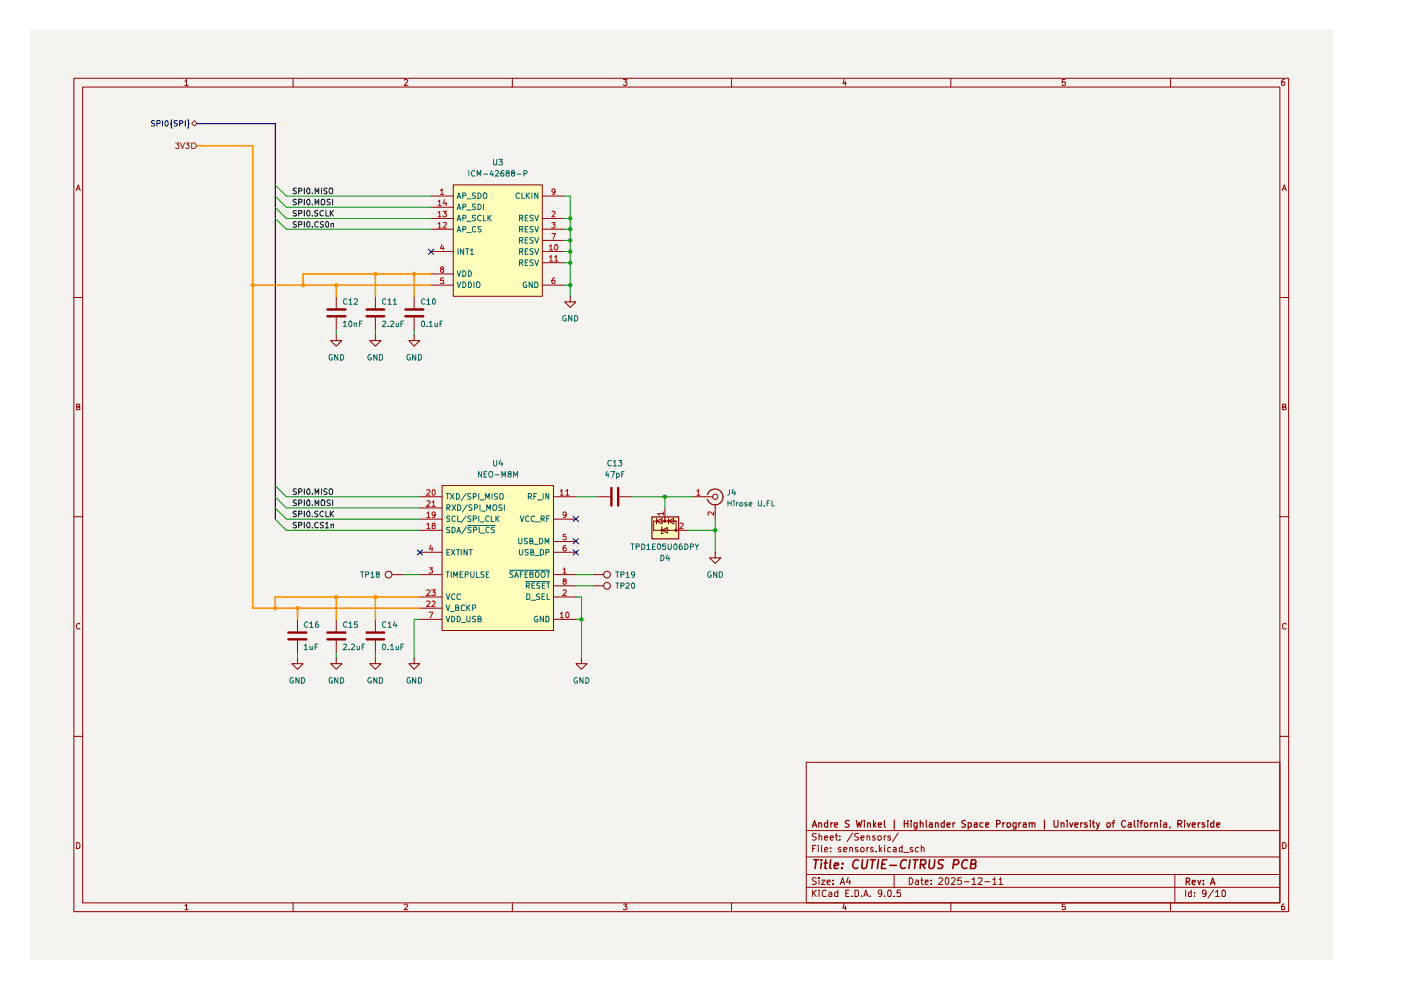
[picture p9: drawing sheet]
<svg xmlns="http://www.w3.org/2000/svg" width="297mm" height="210mm" viewBox="0 0 297 210" stroke-linecap="round" stroke-linejoin="round" font-family="sans-serif">
<path d="M6.3 6.4h276.2v197.1h-276.2z" fill="#f5f3ef"/>
<g fill="none" stroke="#910000" stroke-width=".21">
<path d="M15.7 16.6h257.5v176.7h-257.5zM17.5 18.5h253.9v172.9h-253.9zM39.2 17.2h.2l.1-.4v1.3M39.2 18.1h.7M62.1 16.6v1.9M85.7 17l.2-.2h.3l.2 .3-.7 1h.7M108.6 16.6v1.9M132.2 16.8h.7l-.4 .6 .4 .1v.4l-.2 .2h-.4l-.1-.2M155.1 16.6v1.9M179 16.8l-.3 .9h.7M179.2 17.3v.8M201.6 16.6v1.9"/>
<path d="M225.8 16.8h-.6v.6h.6l.1 .1-.1 .5-.4 .1-.2-.2M248.2 16.6v1.9M272.3 16.8h-.3a.93 .93 0 0 0-.2 1.2h.5l.1-.5-.1-.1h-.5l-.1 .1M16.2 40.4l.4-1.2 .4 1.2M16.3 40h.5M271.9 40.4l.4-1.2 .4 1.2M272 40h.6M15.7 63.1h1.8M271.4 63.1h1.8M16.3 86.3h.4l.2-.3-.1-.2-.5-.1v1.2h.5l.1-.5-.2-.1M271.9 86.3l.6-.1v-.4l-.6-.1v1.2h.6l.2-.4-.3-.2M15.7 109.6h1.8"/>
<path d="M271.4 109.6h1.8M16.9 132.3l-.1-.1a.66 .66 0 0 0-.6 .4 .66 .66 0 0 0 .2 .7h.5M272.7 132.3l-.4-.1-.4 .3v.6l.2 .2h.6M15.7 156.1h1.8M271.4 156.1h1.8M16.3 178.6h.3l.3 .4v.6l-.3 .3h-.3zM170.9 161.6h100.5v29.8h-100.5zM170.9 176.1h100.5M172.3 179.9h.4M173 179.2h-.7v1.4M173.1 176.8l-.6-.1-.3 .3 .1 .3 .7 .2 .1 .2a.51 .51 0 0 1-.4 .4 .51 .51 0 0 1-.5 0M173.5 179.2v.1"/>
<path d="M173.5 179.7v.9M173.7 177.3l.3-.1 .2 .2v.7M173.7 176.7v1.4M174.2 179.2v1.2l.1 .2M174.8 177.6l.7-.1-.1-.2-.4-.1-.2 .2 .1 .7h.5M176 177.6l.7-.1-.1-.2-.4-.1-.2 .2 .1 .7h.5M176.1 179.7v.2M177 177.2h.6M177.3 176.7v1.2l.3 .2M178.1 178v.1M178.1 177.3v.1M178.3 179.7a.35 .35 0 0 0-.4 0 .35 .35 0 0 0-.2 .3l.6 .3v.3h-.6"/>
<path d="M180.2 179.8v-.1a.36 .36 0 0 1 .6 .2v.7M180.2 179.7v.9M180.8 176.6l-1.2 1.9M181.9 179.7h-.5v.4l.5 .2v.3h-.5M182 176.8l-.6-.1-.2 .3 .1 .3 .6 .2 .1 .4a.6 .6 0 0 1-.8 .2M182.5 177.6l.7-.1-.1-.2-.4-.1-.2 .2 .1 .7h.5M183.8 177.3l.3-.1 .3 .2v.7M183.8 177.2v.9M183.8 179.7v.9M184.1 179.7h-.2l-.1 .3M185.1 179.7h-.4l-.1 .2 .1 .3 .5 .1-.1 .3h-.5M185.5 177.3l-.3-.1-.2 .2 .2 .2 .3 .1v.4h-.5"/>
<path d="M186.2 177.3l.4-.1 .3 .3v.4l-.3 .2h-.2l-.3-.2zM186.4 179.2v1.4M186.9 179.7l-.5 .6M187.5 177.2v.9M187.5 179.2v.1M187.5 179.7v.9M187.9 177.2l-.4 .3M188.8 179.7h-.3l-.3 .1v.7l.6 .1M188.8 177.3l-.3-.1-.3 .2 .6 .3v.4h-.6M189.4 179.7h.6v.9h-.6v-.4l.6-.2M190.4 176.6l-1.2 1.9M191.3 179.2v1.4h-.5l-.1-.8 .2-.1h.4"/>
<path d="M193.5 179.7h-.4l-.1 .2 .1 .3 .4 .1v.3h-.5M194.7 179.7h-.4a.59 .59 0 0 0-.1 .9h.5M195.3 179.8l.3-.1h.2l.1 .9M195.3 179.2v1.4M271.9 178.6a.65 .65 0 0 1 .8 .7 .65 .65 0 0 1-.8 .6zM39.2 192h.2l.1-.3v1.2M39.2 192.9h.7M62.1 191.4v1.9M85.7 191.9l.2-.2h.3l.2 .2-.7 1h.7M108.6 191.4v1.9M132.2 191.7h.7l-.4 .5 .4 .2v.3l-.1 .2-.6-.1M155.1 191.4v1.9"/>
<path d="M170.9 188.1h100.5M170.9 185.4h100.5M170.9 181.7h100.5M172.3 188.7v1.4M172.5 189.3l.6 .8M173.1 186.2l-.6-.1-.3 .3 .3 .4 .6 .3a.51 .51 0 0 1-.4 .4 .51 .51 0 0 1-.5 0M173.1 188.7l-.8 .8M173.7 188.7v.2M173.7 186.1v.2M173.7 186.6v.9M173.7 189.1v1M174.2 186.6h.7l-.7 .9h.7"/>
<path d="M174.8 180.2l.7-.2-.1-.3h-.4l-.2 .2 .1 .7h.5M175.2 188.9l-.4-.2-.5 .4 .1 .8 .2 .2 .6-.1M175.3 187l.7-.1-.1-.3h-.5l-.1 .2 .1 .7h.5M175.8 189.2l.4-.1 .2 .3v.7h-.6l-.1-.4 .7-.2M176.1 180.5v.1M176.6 187.4v.1M176.6 186.6v.2M177.6 188.7v1.4h-.6v-.9h.6M178.1 187.5l.5-1.4 .5 1.4M178.3 187.1h.6M178.9 180.2l.7-.2-.1-.3h-.6v.9h.6M179 191.6l-.3 .9h.7"/>
<path d="M179.2 192.1v.8M179.3 189.4h.5M179.8 186l-.3 1h.8M180 188.7h-.7v1.4h.7M180.2 186.6v.9M180.6 190v.1M181.3 188.7h.3l.4 .4v.6l-.2 .4h-.5zM182.6 190v.1M183.1 190.1l.5-1.4 .5 1.4M183.2 189.7h.7M184.5 190v.1M185.8 180.5v.1"/>
<path d="M186.6 180.1l.3 .5M186.9 189.3v.2l-.5 .1-.2-.3v-.3l.2-.3 .5 .2v.8l-.2 .4h-.3M187.5 190v.1M188.2 189l.3-.3a.78 .78 0 0 1 .6 .6 .78 .78 0 0 1-.3 .8l-.5-.1zM189.6 190v.1M189.6 185.4v2.7M190.9 188.7h-.7v.7l.1-.2 .5 .1 .1 .7h-.7M191.6 180.8h1.1M192.8 186.1a.72 .72 0 0 1 .8 .7 .72 .72 0 0 1-.8 .7zM194.1 186.6h.5l.1 .9M194.7 186.9h-.4l-.2 .3 .2 .3h.4M195.2 186.6h.5"/>
<path d="M195.4 186.1v1.2l.3 .2M196.2 187l.6-.1v-.3h-.6v.9h.6M197.4 187.4v.1M197.4 186.6v.2M199.1 186.3v-.1a.47 .47 0 0 1 .8 .3l-.9 1h.9M200.5 186.3l.2-.2a.8 .8 0 0 1 .5 .7 .8 .8 0 0 1-.5 .7l-.2-.1-.1-.5zM201.6 191.4v1.9M201.8 186.3l.1-.2h.4l.2 .4-.8 1h.8M203.8 186.1h-.7l-.1 .7 .3-.2 .4 .1 .2 .6a.52 .52 0 0 1-.9 .1M204.5 186.9h1M206.1 186.5l.4-.4v1.4M206.1 187.5h.8"/>
<path d="M207.4 186.3l.2-.2 .5 .1 .1 .5-.9 .8h.9M208.8 186.9h1.1M210.5 186.5l.4-.4v1.4M210.5 187.5h.7M211.8 186.5l.4-.4v1.4M211.8 187.5h.8M225.8 191.7h-.6v.6l.6-.1 .1 .2-.1 .5-.6-.1M248.2 191.4v1.9M249.1 185.4v6M251.4 188.7v1.4M252.6 188.7v1.4h-.5l-.1-.8 .2-.2 .4 .1M253.2 190v.1"/>
<path d="M253.2 189.2v.2M255.7 189.3v.2l-.3 .1-.4-.1v-.7l.4-.1 .3 .2v.8l-.3 .4h-.4M257.3 188.6l-1.2 1.8M257.7 189.1l.4-.4v1.4M257.7 190.1h.8M259.3 188.7a.78 .78 0 0 1 .6 .6 .78 .78 0 0 1-.2 .8h-.5l-.1-.3v-.8zM272.3 191.7h-.3a.93 .93 0 0 0-.2 1.2h.5l.1-.5-.1-.2h-.5l-.1 .2"/>
<circle cx="182.9" cy="180.2" r=".44"/>
</g>
<g fill="none" stroke="#910000" stroke-width=".25">
<path d="M172.3 175.4l.4-1.5 .5 1.5M172.3 175h.7M173.6 174.5h.5l.1 .9M173.6 174.5v.9M175.5 174.5h-.5l-.2 .2v.4l.2 .3 .5-.1M175.5 173.9v1.5M176.1 174.5v.9M176.6 174.5h-.3l-.2 .2M176.9 174.9l.7-.1-.1-.3h-.5l-.1 .1 .1 .7h.5M180 174l-.5-.1-.3 .3 .3 .4 .5 .2v.3a.6 .6 0 0 1-.8 .2M181.6 173.9l.2 1.5 .4-1 .2 1 .4-1.5M183.3 173.9v.2"/>
<path d="M183.3 174.5v.9M183.9 174.5h.5l.1 .9M183.9 174.5v.9M185.2 173.9v1.5M185.3 174.8l.4 .6M185.7 174.5l-.5 .5M186.2 174.9l.7-.1-.1-.3h-.5l-.1 .1 .1 .7h.5M187.5 173.9v1.2l.2 .3M189.6 173.9v1.9M191.7 173.9v1.5M191.7 174.6h.8M192.5 173.9v1.5"/>
<path d="M193.2 173.9v.2M193.2 174.5v.9M194.4 175.3h-.6v-.8h.6v1.1l-.2 .2-.4-.1M195.1 174.5h.5l.1 .9M195.1 173.9v1.5M196.4 173.9v1.4l.2 .1M197.1 174.5h.5l.1 .9M197.7 174.8h-.5l-.2 .2 .2 .4 .5-.1M198.3 174.5h.5l.1 .9M198.3 174.5v.9M200.2 174.5h-.5l-.2 .2v.4l.3 .3 .4-.1M200.2 173.9v1.5"/>
<path d="M200.8 174.9l.7-.1-.1-.3h-.5l-.1 .1 .1 .7h.5M202.1 174.5v.9M202.5 174.5h-.3l-.1 .2M204.7 174l-.5-.1-.3 .3 .3 .4 .5 .2v.4l-.3 .2-.5-.1M205.3 175.3h.6v-.8h-.6v1.3M206.5 174.5h.6v.9M207.1 174.8l-.6 .1v.4h.6M208.4 174.5h-.5l-.2 .6a.45 .45 0 0 0 .7 .2M209 174.9l.6-.1v-.3h-.6v.8h.6M211.3 174.7l.7-.1v-.5l-.2-.2h-.5v1.5M212.6 174.5v.9M213.1 174.5h-.3l-.2 .2"/>
<path d="M213.6 174.5h.6v.6a.45 .45 0 0 1-.6 .2zM215.4 175.3h-.6v-.8h.6v1.1l-.2 .2-.4-.1M216 174.5v.9M216.5 174.5h-.3l-.2 .2M217 174.5h.5l.1 .9M217.6 174.8h-.6l-.1 .2 .1 .4 .6-.1M218.2 174.5h.5l.1 .9M218.2 174.5v.9M218.8 174.6v-.1h.5l.1 .9M221.4 173.9v1.9M223.5 173.9v1.2l.2 .3h.4l.2-.3v-1.2M225 174.5h.5l.1 .9"/>
<path d="M225 174.5v.9M226.3 173.9v.2M226.3 174.5v.9M226.8 174.5l.3 .9 .4-.9M227.9 174.9l.7-.1-.1-.3h-.5l-.1 .1 .1 .7h.5M229.2 174.5v.9M229.6 174.5h-.3l-.1 .2M230.5 174.5h-.5l-.1 .1 .6 .4v.3h-.6M231.2 173.9v.2M231.2 174.5v.9M231.6 174.5h.5M231.8 173.9v1.2l.3 .3"/>
<path d="M232.5 174.5l.3 .9M233.1 174.5l-.4 1.2-.2 .1M234.7 174.5h.5l.2 .2v.4l-.2 .3h-.3l-.2-.3zM235.8 174.5h.5M236.3 173.9l-.3 .3v1.2M238.6 174.1a.55 .55 0 0 0-.7 0 .55 .55 0 0 0-.1 .7l.2 .5 .4 .1 .2-.2M239.2 174.5h.6v.9M239.8 174.8h-.4l-.3 .2 .3 .4 .4-.1M240.5 173.9v1.2l.2 .3M241.3 173.9v.2M241.3 174.5v.9M241.7 174.5h.6"/>
<path d="M242.3 173.9l-.4 .1v1.4M242.7 174.5h.5l.2 .2v.4l-.3 .3h-.2l-.3-.3zM244 174.5v.9M244.4 174.5h-.3l-.1 .2M244.8 174.5h.5l.1 .9M244.8 174.5v.9M246.1 173.9v.2M246.1 174.5v.9M246.8 174.5h.5l.1 .9M247.4 174.8h-.6l-.1 .2 .1 .4 .6-.1M248.1 175.3l-.2 .3M249.7 174.7h.6l.3-.2v-.3l-.3-.3h-.6v1.5"/>
<path d="M250.1 174.7l.5 .7M251.2 173.9v.2M251.2 174.5v.9M251.7 174.5l.3 .9 .3-.9M252.8 174.9l.6-.1v-.3h-.5l-.1 .1 .1 .7h.5M254 174.5v.9M254.5 174.5h-.3l-.2 .2M255.4 174.5h-.5v.3l.6 .3-.3 .3-.3-.1M256.1 173.9v.2M256.1 174.5v.9M257.3 174.5h-.5l-.1 .2 .1 .6h.5M257.3 173.9v1.5"/>
<path d="M257.9 174.9l.7-.1-.1-.3h-.5l-.1 .1 .1 .7h.5M251.5 186.9h.5l.3-.3v-.2l-.3-.3h-.5v1.5M251.8 186.9l.5 .7M252.8 187.1l.6-.1v-.4h-.5l-.1 .2 .1 .7h.5M254 186.6l.3 1 .3-1M255.1 187.4v.2M255.1 186.6v.2M256.7 187.6l.4-1.5 .5 1.5M256.8 187.2h.6"/>
</g>
<g fill="none" stroke="#910000" stroke-width=".34">
<path d="M172.6 182.3h1M173.1 182.3l-.3 1.8M174.2 182.3v.2M174.2 183l-.2 1.1M174.8 183h.6M175.1 182.3l-.2 1.8h.4M176.1 182.3l-.2 1.6 .3 .2M176.9 183.6l.9-.2-.1-.4h-.7l-.1 .9 .1 .2h.6M178.5 184v.1M178.6 183v.2M182 182.5l-.1-.1a.94 .94 0 0 0-1.1 .6 .94 .94 0 0 0 .6 1.1l.5-.1M182.9 182.3l-.2 1.5 .3 .3 .6-.1 .4-1.7"/>
<path d="M184.6 182.3h1M185.1 182.3l-.3 1.8M186.3 182.3l-.3 1.8M187 183.2h.6M188 182.3h-.9l-.2 1.8h.9M188.6 183.5h1.5M192.2 182.5l-.1-.1a.7 .7 0 0 0-1 .4l-.2 .3 .1 .8a.62 .62 0 0 0 .9 .1M193 182.3l-.3 1.8M193.6 182.3h1M194.1 182.3l-.2 1.8M195.2 183.3l.9-.1 .2-.2v-.5l-.3-.2h-.8l-.1 1.8M195.6 183.3l.5 .8"/>
<path d="M197.1 182.3l-.2 1.5 .2 .3a.65 .65 0 0 0 .9-.3l.2-1.5M200.1 182.4l-.7-.1-.3 .1-.1 .3v.3l.7 .4 .2 .4a.79 .79 0 0 1-1.1 .3M202.2 183.3h.7l.4-.3a.52 .52 0 0 0-.4-.7h-.6l-.3 1.8M205.1 182.5v-.1a.94 .94 0 0 0-1.1 .6 .94 .94 0 0 0 .5 1.1l.5-.1M205.9 183.2l.8-.1 .2-.2-.1-.4-.2-.2h-.6l-.3 1.8h.8l.3-.1 .1-.4-.4-.4"/>
</g>
<g fill="#ffb">
<path d="M93.7 103h23.6v30.7h-23.6z"/>
<path d="M138.2 109.6h5.6v4.6h-5.6z"/>
<path d="M96.1 39.2h18.9v23.6h-18.9z"/>
</g>
<path d="M40.6 30.3h.6l.5 .6-.5 .6h-.6z" fill="#f5f3ef"/>
<path d="M37.3 30.3h.6l-.3 .4 .3 .1v.5l-.1 .2h-.4l-.1-.2M38.3 30.3l.4 1.2 .4-1.2M39.4 30.3h.7l-.4 .4 .3 .1 .1 .4-.2 .3h-.4l-.1-.2M40.6 30.3h.6l.5 .6-.5 .6h-.6z" fill="none" stroke="#765500" stroke-width=".21"/>
<path d="M40.6 26.2l.6-.6 .5 .6-.5 .6z" fill="#f5f3ef"/>
<path d="M40.6 26.2l.6-.6 .5 .6-.5 .6z" fill="none" stroke="#765500" stroke-width=".21"/>
<path d="M32.8 25.7l-.5-.1-.2 .2 .2 .4h.5v.4l-.2 .2-.5-.1M33.3 26.2h.6l.1-.5-.7-.1v1.2M34.5 25.6v1.2M35.1 25.7l.3-.1 .2 .2v.7l-.2 .3-.3-.2a.69 .69 0 0 1 0-.9zM36.5 25.4l-.2 .1v.7h-.1l.1 .2v.7l.2 .1M37.6 25.7h-.7v.3l.7 .4-.3 .4-.4-.1M38.1 26.2h.5l.2-.2-.1-.3-.6-.1v1.2M39.3 25.6v1.2M39.7 25.4l.3 .2v.6h.1l-.1 .1v.7l-.3 .2" fill="none" stroke="#00008a" stroke-width=".21"/>
<g fill="none" stroke="#0f0f0f" stroke-width=".21">
<path d="M62.8 40l-.4-.1-.3 .2 .1 .3 .6 .2v.4h-.7M64.5 39.9v1.2M65.2 40l.2-.1 .3 .2v.7l-.3 .3a.74 .74 0 0 1-.2-1.1zM68.2 39.9v1.2M69.3 40l-.5-.1-.1 .1v.4l.4 .1 .2 .2-.2 .4-.4-.1M70 39.9l.5 .1v.9l-.5 .2a.78 .78 0 0 1 0-1.2zM62.8 47.1l-.4-.1-.3 .2 .3 .4 .4 .2v.2l-.1 .2-.6-.1M62.8 44.7l-.4-.1-.3 .3 .3 .3 .4 .2v.3h-.7M62.8 42.3l-.4-.1-.3 .3 .3 .3 .4 .2v.3h-.7M63.3 47.6h.6l.1-.5-.7-.1v1.2M63.3 45.2h.6l.1-.5-.7-.1v1.2M63.3 42.8h.6l.1-.5-.7-.1v1.2"/>
<path d="M63.3 40.5h.6l.1-.5-.2-.1h-.5v1.2M64.5 42.2v1.2M64.5 44.6v1.2M64.5 47v1.2M65.2 47.1l.2-.1 .3 .2v.7l-.3 .3-.2-.1-.2-.3zM65.2 44.7l.2-.1 .3 .3v.7l-.3 .2a.7 .7 0 0 1-.2-1.1zM65.2 42.3l.2-.1 .3 .3v.7l-.3 .2a.7 .7 0 0 1-.2-1.1zM66.2 48v.2M66.2 45.7v.1M66.2 43.3v.1M66.2 41v.1M66.8 43.4v-1.2l.3 .9 .5-.9v1.2"/>
<path d="M66.8 41.1v-1.2l.3 .8 .5-.8v1.2M67.4 44.7h-.6v.4l.5 .2 .1 .3-.3 .2-.4-.1M67.5 47.1l-.3-.1a.6 .6 0 0 0-.5 .6 .6 .6 0 0 0 .5 .6l.3-.2M68.3 42.2l.5 .2v.9l-.5 .1a.78 .78 0 0 1 0-1.2zM68.6 47.1h-.6v.4a.44 .44 0 0 1 .4 .1 .44 .44 0 0 1 .1 .5h-.6M68.6 44.7a.55 .55 0 0 0-.8 .5 .55 .55 0 0 0 .8 .5M69.1 44.6v1.2h.6M69.2 47.1l.2-.1 .3 .2v.7l-.3 .3-.2-.1-.2-.3zM70 42.3h-.7v.4l.7 .4-.2 .3-.5-.1M70 44.6v1.2M70.2 47.5l.5-.1v.8M70.2 47.4v.8"/>
<path d="M70.2 45.1l.5 .7M70.5 42.2v1.2M70.7 44.6l-.7 .7"/>
</g>
<path d="M129.6 103.5v3.7M131.1 103.5v3.7" fill="none" stroke="#910000" stroke-width=".51"/>
<g fill="none" stroke="#910000" stroke-width=".21">
<path d="M89 105.3h4.7M89 107.7h4.7M89 110.1h4.7M89 112.4h4.7M89 117.1h4.7M93.7 103h23.6v30.7h-23.6zM117.3 105.3h4.8M117.3 110.1h4.8M117.3 117.1h4.8M117.3 114.8h4.8M126.8 105.3h2.6M131.3 105.3h2.6"/>
<path d="M139.2 110.5l1.2-.6v1.2zM139.2 109.9v1.2M140.3 113.1h.1M140.3 112.4l1.2-.6v1.2zM140.3 111.7v1.4M140.3 113.1h.3M141.6 110.5h-3v1.9h1.4M151.6 117.1v1.2h1.2l-1.2 1.2-1.1-1.2h1.1M151.6 117.1h.1M89 121.8h4.7M89 126.6h4.7M89 128.9h4.7"/>
<path d="M89 131.3h4.7M117.3 121.8h4.8M117.3 126.6h4.8M117.3 131.3h4.8M117.3 124.2h4.8M123.3 139.5v1.2h1.2l-1.2 1.2-1.2-1.2h1.2M123.3 139.5h.1M125.6 121.8h2.4M125.6 124.2h2.4"/>
<circle cx="128.7" cy="124.2" r=".72"/>
<circle cx="128.7" cy="121.8" r=".72"/>
</g>
<g fill="none" stroke="#b90000" stroke-width=".21">
<path d="M90.5 104l.4-.2 .3 .3-.8 .9h.8M90.5 106.3l.4-.1 .3 .3-.8 .9h.8M90.5 108.9l.3-.4v1.2M90.5 111.3l.3-.4v1.2M90.5 109.7h.7M90.5 112.1h.7M91.4 115.6l-.4 .8h.8M91.6 106.5l.3-.3v1.2M91.6 107.4h.7M91.6 116v.8M91.9 103.8a.75 .75 0 0 1 .2 1.2h-.3l-.2-.4 .1-.6zM91.9 111.4l-.3-.2a.35 .35 0 0 1 .3-.3 .35 .35 0 0 1 .4 .3l-.3 .2a.36 .36 0 0 0-.4 .4 .36 .36 0 0 0 .5 .3 .36 .36 0 0 0 .1-.6l-.2-.1"/>
<path d="M92.3 109.1l-.4 .2-.3-.2v-.3a.35 .35 0 0 1 .3-.3 .35 .35 0 0 1 .4 .3l-.2 .8-.4 .1M118.8 104.1h.2l.1-.3v1.2M118.8 105h.7M120 104.1l.3-.3v1.2M120 113.3h-.5l-.1 .5h.6v.6l-.5 .1-.1-.2M120 115.7h-.4l-.1 .2v.9h.5l.1-.5a.35 .35 0 0 0-.4-.2 .35 .35 0 0 0-.3 .2M120 105h.6M120.1 109.1l-.5 .2-.2-.2v-.3a.35 .35 0 0 1 .3-.3 .35 .35 0 0 1 .4 .3l-.2 .8-.4 .1M90.5 125.2l.4-.1 .3 .3-.8 .8h.8M90.5 127.6l.4-.2 .3 .4-.8 .8h.8M91 120.4h.7l-.3 .4 .3 .1v.5h-.7M91 129.8h.8l-.5 1.2"/>
<path d="M91.5 125.1h.8l-.4 .5h.3v.6h-.7M91.6 127.6l.4-.2 .3 .4-.8 .8h.8M118.8 130.1l.3-.3v1.2M118.8 131h.7M119.4 120.7l.3-.3v1.1M119.4 125.2l.4-.1 .3 .3-.8 .8h.8M119.4 121.5h.7M119.6 123.2h-.1a.31 .31 0 0 1 0-.4 .31 .31 0 0 1 .5 .1v.3h-.4l-.2 .2 .1 .5h.5l.1-.5-.3-.2M120.1 129.9l.2-.1a.64 .64 0 0 1 .4 .6 .64 .64 0 0 1-.5 .6l-.2-.3z"/>
</g>
<g fill="none" stroke="#006665" stroke-width=".21">
<path d="M94.6 104.6h.6M94.7 107.7l.6-.1v-.5l-.6-.1v1.2M94.7 117.1h.5M94.9 104.6v1.2M95 107.7l.4 .5M95.3 109.5l-.4-.1-.2 .2 .2 .4 .4 .2v.3h-.6M95.3 111.8h-.4l-.2 .2 .2 .4 .4 .1v.4h-.6M95.3 116.5h-.6v1.2h.6M95.5 104.6l.8 1.2M95.7 116.5l.7 1.2M95.8 111.8l.6 .1 .1 .4-.1 .5-.3 .1h-.3zM95.8 107l.8 1.2"/>
<path d="M96.3 104.6l-.8 1.2M96.4 116.5l-.7 1.2M96.5 109.6l-.3-.2-.4 .2v.7l.4 .3 .3-.1M96.6 107l-.8 1.2M96.8 104.6a.66 .66 0 0 1 .6 .5 .66 .66 0 0 1-.2 .7h-.4zM96.8 116.5h.7M96.9 112.9l.4-1.1 .3 1.1M96.9 112.6h.6M97 107a.66 .66 0 0 1 .7 .5 .66 .66 0 0 1-.2 .7h-.5zM97 109.4v1.2h.6M97.1 116.5v1.2M97.8 116.5v1.2"/>
<path d="M98.8 104.6l-1 1.6M98.8 109.4l-1 1.4M98.9 111.7l-1 1.5M99.1 116.5v1.2l-.7-1.2v1.2M99.1 107l-1.1 1.5M99.1 111.4h5.9M99.5 116.5h.7M99.8 104.7l-.5-.1-.2 .2v.4l.7 .3-.1 .3h-.6M99.8 109.5l-.4-.1-.3 .2 .3 .4 .4 .2v.3h-.7M99.8 116.5v1.2M99.9 111.8h-.6v.5l.5 .1 .1 .3-.2 .2h-.5M100.1 107.1h-.6v.4l.5 .2 .1 .3-.1 .2h-.6"/>
<path d="M100.3 105.3h.5l.2-.2-.2-.5h-.5v1.2M100.3 110h.6l.1-.4-.2-.2h-.5v1.2M100.4 112.4h.6v-.6h-.6v1.1M100.6 107.7l.6-.1v-.5l-.6-.1v1.2M101.5 104.6v1.2M101.5 109.4v1.2M101.6 111.8v1.1M101.8 106h.9M101.8 107v1.2M101.9 110.7h.8M101.9 113h.9M102 108.4h1"/>
<path d="M103 105.8v-1.2l.4 .9 .3-.9v1.2M103.2 108.2v-1.2l.4 .9 .4-.9v1.2M103.6 109.6l-.1-.2a.6 .6 0 0 0-.6 .6 .6 .6 0 0 0 .6 .6l.1-.1M103.7 111.8h-.3l-.4 .2v.7l.4 .2h.3M104.1 109.4v1.2h.6M104.3 104.6v1.2M104.6 107.2l.2-.2 .4 .1a.87 .87 0 0 1 0 1.1h-.6l-.1-.3zM104.8 111.8h-.4l-.3 .2 .3 .4 .4 .1v.4h-.7M105.2 109.4v1.2M105.3 109.9l.5 .7M105.5 104.7l-.5-.1-.2 .2v.4l.7 .3-.2 .3h-.5M105.8 109.4l-.6 .7"/>
<path d="M106.2 104.6l.5 .2v.9l-.2 .1h-.4a.86 .86 0 0 1 .1-1.2zM106.4 107.1h-.6v.4l.5 .2 .1 .3-.1 .2h-.6M106.9 107v1.2M110 114.1v1.1l.2 .1h.2l.3-.2v-1M110.2 116.5v1l.1 .2h.3l.2-.3v-.9M110.3 109.4l.4 1.2 .4-1.2M111.8 114.2h-.6v.4l.6 .4-.2 .3-.4-.1M112 105.3h.5l.2-.1v-.4l-.2-.2h-.5v1.2M112 116.6h-.7v.3l.7 .4-.2 .4-.5-.1M112.2 109.6l-.3-.2a.6 .6 0 0 0-.5 .6 .6 .6 0 0 0 .5 .6l.3-.1M112.4 114.7l.5-.1v-.4l-.5-.1v1.2h.4l.2-.4-.3-.2M112.4 105.3l.3 .5"/>
<path d="M112.5 117.1l.5-.1v-.4l-.5-.1v1.2h.4l.3-.4-.3-.2M113.2 105.2h.4M113.2 115.4h.9M113.4 109.6l-.3-.2a.6 .6 0 0 0-.5 .6 .6 .6 0 0 0 .5 .6l.3-.1M113.4 117.8h.9M113.5 110.7h1M113.8 104.6h-.6v1.2M114 106h.9M114.4 114.1h.3l.4 .3v.7l-.4 .2h-.3zM114.6 116.5h.3l.3 .3v.5l-.3 .4h-.3zM114.7 110h.6l.1-.4-.2-.2h-.5v1.2M115.1 110l.3 .6"/>
<path d="M115.1 104.6v1.2M115.6 115.3v-1.2l.4 .9 .3-.9v1.2M115.7 117.1h.6l.1-.3-.2-.3h-.5v1.2M115.9 110h.4M116.3 104.6v1.2l-.6-1.2v1.2M116.5 109.4h-.6v1.2M94.6 125.9l.4 1.2 .3-1.2M94.6 128.3l.4 1.2 .3-1.2M94.6 130.6l.4 1.2 .3-1.2M94.6 121.2h.6M94.9 121.2v1.2M95.5 129.6h.9"/>
<path d="M95.7 121.2v1.2M95.8 130.6a.66 .66 0 0 1 .6 .5 .66 .66 0 0 1-.2 .7h-.4zM96.2 122.4v-1.2l.4 .9 .3-.9v1.2M96.4 126.1l-.2-.2a.67 .67 0 0 0-.5 .5 .67 .67 0 0 0 .2 .7l.5-.1M96.6 128.9l.6-.1 .1-.3-.3-.2h-.4v1.2h.6l.1-.6h-.3M96.9 130.6a.66 .66 0 0 1 .7 .5 .66 .66 0 0 1-.2 .7h-.5zM97.5 121.8h.5M97.6 126.1l-.2-.2a.67 .67 0 0 0-.5 .5 .67 .67 0 0 0 .2 .7l.5-.1M97.8 132h.9M98.1 121.2h-.6v1.2h.6M98.5 128.4l-.4-.1-.3 .3v.6l.2 .3 .5-.1M98.6 121.8h.6l.1-.4-.2-.2h-.5v1.2"/>
<path d="M99 130.6v1.1l.1 .1 .6-.1v-1.1M99 128.3v1.2M99.1 128.8l.6 .7M99.7 128.3l-.7 .6M99.8 121.2v1.1l.2 .1h.2l.3-.2v-1M100.2 128.9h.5l.1-.1v-.4l-.1-.1h-.5v1.2M100.8 130.7l-.4-.1-.2 .3v.2l.6 .3v.3l-.6 .1M101 121.2v1.2h.6M101.3 131.2l.6-.1 .1-.2-.2-.3h-.5v1.2h.6l.1-.5-.2-.1M102.6 121.2h-.6v.6l.5 .1 .1 .3-.2 .2-.5-.1M103.1 121.8h.4M103.6 121.2h-.5v1.2h.5"/>
<path d="M108 120.9h8.5M108.8 121.2h-.6v.6l.5 .1 .1 .3-.3 .2-.4-.1M109.1 122.4l.4-1.2 .4 1.2M109.2 122.1h.6M110.3 121.8h.4M110.8 121.2h-.5v1.2M111.3 121.8h.4M111.4 123.3h5.1M111.6 124.2l.6-.1v-.5h-.6v1.1M111.7 125.9h.3l.4 .3v.6l-.2 .3h-.5zM111.8 121.2h-.5v1.2h.5M111.8 124.2l.5 .5"/>
<path d="M112.4 121.8h.5l.1-.4-.1-.2h-.5v1.2h.5l.1-.1v-.4l-.2-.1M112.6 127.3h.9M112.8 124.1h.4M113.4 123.6h-.6v1.1h.6M113.5 121.4l.2-.2h.4a.86 .86 0 0 1-.1 1.2l-.5-.1zM114 130.7l-.1-.1a.66 .66 0 0 0-.6 .5 .66 .66 0 0 0 .2 .7l.5-.1v-.4h-.2M114.4 126l-.4-.1-.3 .3 .1 .2 .6 .3v.3l-.7 .1M114.5 123.6h-.6v.5l.5 .2 .1 .2-.1 .2h-.6M114.9 121.2h.5a.77 .77 0 0 1-.2 1.2l-.3-.1a.87 .87 0 0 1 0-1.1zM114.9 126.5h.4M115 124.1h.4M115.2 130.6v1.2l-.6-1.2v1.2"/>
<path d="M115.5 125.9h-.6v1.2h.6M115.6 123.6h-.6v1.1h.6M115.7 130.6a.71 .71 0 0 1 .7 .5 .71 .71 0 0 1-.2 .7h-.5zM115.9 121.2h.6M115.9 123.6h.6M116 125.9v1.2h.5M116.2 121.2v1.2M116.2 123.6v1.1"/>
</g>
<path d="M138.2 109.6h5.7v4.7h-5.7z" fill="none" stroke="#910000" stroke-width=".25"/>
<path d="M140.9 110.3l.3 .2-.1 .2-.3-.2z" fill="#910000"/>
<path d="M140 112.4h3.3M140.9 110.3l.3 .2-.1 .2-.3-.2zM141 110.1v.4M141.7 110.5l1.1-.6v1.2zM141.7 109.9v1.2" fill="none" stroke="#910000" stroke-width=".21"/>
<path d="M143.2 112.2l.4 .2-.2 .2-.3-.2z" fill="#910000"/>
<g fill="none" stroke="#910000" stroke-width=".21">
<path d="M96.1 39.2h18.9v23.6h-18.9zM91.4 41.6h4.7M91.4 43.9h4.7M91.4 46.3h4.7M91.4 48.6h4.7M91.4 53.3h4.7M91.4 58.1h4.7M115 41.6h4.7M115 46.3h4.7M115 48.6h4.7M115 53.3h4.7M115 51h4.7"/>
<path d="M115 55.7h4.7M71.3 71v1.2h1.2l-1.2 1.2-1.2-1.2h1.2M71.3 71h.1M71.3 62.8v2.6M71.3 67.3v2.6M79.6 71v1.2h1.2l-1.2 1.2-1.2-1.2h1.2M79.6 71h.1M79.6 62.8v2.6M79.6 67.3v2.6M87.8 71v1.2h1.2l-1.2 1.2-1.1-1.2h1.1M87.8 71h.1M87.8 62.8v2.6"/>
<path d="M87.8 67.3v2.6M91.4 60.5h4.7M115 60.5h4.7M120.9 62.8v1.2h1.2l-1.2 1.2-1.2-1.2h1.2M120.9 62.8h.1M141 107.7v2.4M141.6 110.5h1.7v1.9h2.4M143.2 112.2l.4 .2-.2 .2-.3-.2zM146.9 105.3h4.2M151.6 106.9v3.2M63.1 139.5v1.2h1.2l-1.2 1.2-1.2-1.2h1.2M63.1 139.5h.1"/>
<path d="M63.1 131.3v2.6M63.1 135.8v2.6M71.3 139.5v1.2h1.2l-1.2 1.2-1.2-1.2h1.2M71.3 139.5h.1M71.3 131.3v2.6M71.3 135.8v2.6M79.6 139.5v1.2h1.2l-1.2 1.2-1.2-1.2h1.2M79.6 139.5h.1M79.6 131.3v2.6M79.6 135.8v2.6M83.1 121.8h2.4M87.8 139.5v1.2h1.2l-1.2 1.2-1.1-1.2h1.1"/>
<path d="M87.8 139.5h.1"/>
<circle cx="151.6" cy="105.3" r=".55"/>
<circle cx="82.4" cy="121.8" r=".72"/>
</g>
<g fill="none" stroke="#b90000" stroke-width=".21">
<path d="M92.9 42.8l.3-.4v1.2M92.9 45.1l.3-.3v1.2M92.9 47.5l.3-.3v1.1M92.9 43.6h.7M92.9 46h.7M92.9 48.3h.7M93.4 40.4l.3-.4v1.2M93.4 41.2h.7M93.6 57.1l-.2-.3 .2-.2h.3l.2 .4-.5 .1-.2 .2 .2 .4h.5v-.5l-.2-.1M93.7 51.8l-.3 .9h.7M93.9 44.8h.8l-.5 .4 .5 .3-.1 .4-.5 .1-.2-.2M94 47.2h.6l.1 .3-.8 .8h.8"/>
<path d="M94 52.2v.8M94.1 58.9h-.6l-.1 .6 .6-.1 .1 .6h-.7M94.2 42.3l-.2 .9h.7M94.6 42.8v.8M116.5 52.2l.3-.3v1.1M116.5 54.5l.3-.3v1.2M116.5 53h.7M116.5 55.4h.7M117 44.9l.4-.1 .3 .2-.7 1h.7M117 47.2h.7l-.4 .4 .4 .2-.1 .5h-.4l-.2-.1M117 49.5h.8l-.5 1.2M117.6 54.5l.3-.3v1.2"/>
<path d="M117.6 58.9h-.3l-.3 .5v.5l.2 .2h.4v-.7h-.4l-.2 .2M117.6 55.4h.7M117.7 40.6l-.4 .2-.3-.2 .1-.5 .3-.1 .3 .3-.2 .8-.3 .1M117.8 51.9a.6 .6 0 0 1 .6 .4 .6 .6 0 0 1-.3 .7h-.3l-.2-.2v-.7zM140.6 108.9h-1.2l.4 .2v.1M140.6 108.5v.7M144.2 111l.4-.1 .3 .4-.8 .8h.8M147.7 104.1l.4-.3v1.2M147.7 105h.7M151.3 108.5v.7l-.7-.7h-.4v.7"/>
</g>
<path d="M150 104.9a1.69 1.69 0 0 1 2.6-.9 1.69 1.69 0 0 1 0 2.7 1.69 1.69 0 0 1-2.6-.9" fill="none" stroke="#910000" stroke-width=".25"/>
<g fill="none" stroke="#006665" stroke-width=".21">
<path d="M96.9 42.1l.4-1.2 .4 1.2M96.9 44.4l.4-1.1 .4 1.1M96.9 46.8l.4-1.2 .4 1.2M96.9 49.2l.4-1.2 .4 1.2M96.9 57.4l.4 1.2 .4-1.2M96.9 59.8l.4 1.2 .4-1.2M97 41.7h.6M97 44.1h.6M97 46.5h.6M97 48.9h.6M97.1 52.7v1.2M98.1 41.5h.5l.2-.4-.2-.2h-.5v1.2"/>
<path d="M98.1 43.9h.5l.2-.2-.1-.4h-.6v1.1M98.1 46.2h.5l.2-.1-.1-.4-.6-.1v1.2M98.1 48.6h.5l.2-.2-.1-.3-.6-.1v1.2M98.1 57.4a.66 .66 0 0 1 .7 .4 .66 .66 0 0 1-.2 .8h-.5zM98.1 59.8a.66 .66 0 0 1 .7 .4 .66 .66 0 0 1-.2 .8h-.5zM98.3 52.7v1.2l-.7-1.2v1.2M98.7 52.7h.7M99 42.2h.9M99 44.5h.9M99 46.9h.9M99 49.3h.9M99.1 52.7v1.2"/>
<path d="M99.3 57.4a.66 .66 0 0 1 .7 .4 .66 .66 0 0 1-.3 .8h-.4zM99.3 59.8a.66 .66 0 0 1 .7 .4 .66 .66 0 0 1-.3 .8h-.4zM99.7 53.1l.4-.4v1.2M99.7 53.9h.7M100.5 59.8v1.2M100.8 41l-.5-.1-.1 .2v.2l.6 .4-.2 .4-.4-.1M100.8 43.3h-.6v.4l.6 .4-.2 .3h-.4M100.8 45.7h-.6v.4l.6 .4-.2 .3-.4-.1M100.8 48.1a.45 .45 0 0 0-.6 .2v.7l.3 .2 .3-.2M101 59.9l.5-.1a.86 .86 0 0 1 .1 1.2h-.4l-.2-.2zM101.3 40.9l.6 .2 .1 .5a.57 .57 0 0 1-.7 .5zM101.3 43.3a.6 .6 0 0 1 .7 .6 .6 .6 0 0 1-.7 .5z"/>
<path d="M102 45.7l-.2-.1a.6 .6 0 0 0-.5 .6 .6 .6 0 0 0 .5 .6l.2-.1M102 48.1h-.7v.3l.7 .5-.2 .3-.5-.1M102.5 41.1l.2-.2 .5 .2v.8l-.5 .2a.82 .82 0 0 1-.2-1zM102.5 45.6v1.2h.5M102.5 43.3v1.1M103.5 45.6v1.2M103.6 46.1l.5 .7M104.1 45.6l-.6 .7M110.2 41.1l-.3-.2a.6 .6 0 0 0-.5 .6 .6 .6 0 0 0 .5 .6l.3-.1M110.2 46.2h.5l.1-.5-.6-.1v1.2M110.2 48.6h.5l.1-.5-.6-.1v1.2M110.2 51l.6-.1v-.4l-.6-.1v1.2"/>
<path d="M110.2 53.3h.6v-.5l-.6-.1v1.2M110.2 55.7l.6-.1v-.4l-.6-.1v1.2M110.5 46.2l.3 .6M110.5 48.6l.3 .6M110.5 51l.3 .6M110.5 53.3l.3 .6M110.5 55.7l.3 .6M110.7 40.9v1.2h.5M111.3 46.2h.5M111.3 48.6h.5M111.3 50.9h.5M111.3 53.3h.5"/>
<path d="M111.3 55.6h.5M111.6 59.9l-.1-.1a.66 .66 0 0 0-.6 .4 .66 .66 0 0 0 .3 .8l.5-.1v-.4h-.3M111.6 40.9v1.2M111.8 41.4l.5 .7M111.9 45.6h-.6v1.2h.6M111.9 48h-.6v1.2h.6M111.9 50.4h-.6v1.2h.6M111.9 52.7h-.6v1.2h.6M111.9 55.1h-.6v1.2h.6M112.3 40.9l-.7 .7M112.8 40.9v1.2M112.9 59.8v1.2l-.7-1.2v1.2"/>
<path d="M113 45.7l-.4-.1-.2 .3 .2 .3 .4 .2v.3h-.6M113 48.1l-.4-.1-.2 .3 .2 .3 .4 .2v.2l-.1 .2-.5-.1M113 50.4h-.5l-.1 .1 .1 .4 .5 .2v.3l-.1 .2-.5-.1M113 52.7h-.5l-.1 .2 .1 .4 .5 .1v.4l-.1 .1-.5-.1M113 55.1h-.5l-.1 .2 .1 .3 .5 .2v.3l-.1 .2-.5-.1M113.4 45.6l.4 1.2 .4-1.2M113.4 48l.4 1.2 .4-1.2M113.4 50.4l.4 1.2 .4-1.2M113.4 52.7l.4 1.2 .4-1.2M113.4 55.1l.4 1.2 .4-1.2M113.4 59.8h.3l.3 .3v.6l-.1 .3h-.5zM114 40.9v1.2l-.6-1.2v1.2"/>
</g>
<path d="M69.4 65.6h3.8M69.4 67.1h3.8M77.7 65.6h3.7M77.7 67.1h3.7M85.9 65.6h3.8M85.9 67.1h3.8M61.1 134.1h3.8M61.1 135.6h3.8M69.4 134.1h3.8M69.4 135.6h3.8M77.7 134.1h3.7M77.7 135.6h3.7" fill="none" stroke="#910000" stroke-width=".51"/>
<g fill="none" stroke="#0f0f0f" stroke-width=".21">
<path d="M62.8 108.5l-.4-.1-.3 .2 .3 .4 .4 .1v.4h-.7M62.8 106.1l-.4-.1-.3 .3 .1 .2 .6 .3v.3l-.7 .1M62.8 103.7l-.4-.1-.3 .3 .1 .2 .6 .3v.3l-.7 .1M62.8 110.8l-.4-.1-.3 .3 .3 .3 .4 .2v.3h-.7M63.3 109h.6l.1-.5-.2-.1h-.5v1.2M63.3 106.7h.5l.2-.2v-.3l-.2-.2h-.5v1.2M63.3 104.3h.5l.2-.2v-.3l-.2-.2h-.5v1.2M63.3 111.3h.6l.1-.5-.7-.1v1.2M64.5 103.6v1.2M64.5 106v1.2M64.5 108.4v1.2M64.5 110.7v1.2"/>
<path d="M65.2 108.5l.2-.1 .3 .2v.7l-.3 .3a.72 .72 0 0 1-.2-1.1zM65.2 106.1l.2-.1 .3 .3v.7l-.2 .2h-.3l-.2-.4zM65.2 103.7l.2-.1 .3 .3v.7l-.2 .2h-.3l-.2-.4zM65.2 110.8l.2-.1 .3 .3v.7l-.3 .2a.7 .7 0 0 1-.2-1.1zM66.2 109.5v.1M66.2 107.1v.1M66.2 104.7v.1M66.2 111.8v.1M66.8 107.2v-1.2l.3 .8 .5-.8v1.2M66.8 104.8v-1.2l.3 .9 .5-.9v1.2M67.4 108.5h-.6a.44 .44 0 0 0 .1 .4 .44 .44 0 0 0 .4 .2v.4h-.6M67.5 110.8l-.3-.1a.6 .6 0 0 0-.5 .6 .6 .6 0 0 0 .5 .6l.3-.1"/>
<path d="M68.2 103.6v1.2M68.3 106l.5 .2v.8l-.1 .2h-.5a.86 .86 0 0 1 .1-1.2zM68.6 108.5a.52 .52 0 0 0-.8 .4 .52 .52 0 0 0 .7 .6h.1M68.6 110.8h-.6v.5l.5 .1 .1 .3-.3 .2-.4-.1M69 111.1l.3-.4v1.2M69 111.9h.7M69.1 108.4v1.2h.6M69.3 103.7l-.5-.1-.1 .2v.3l.6 .4-.1 .3h-.5M70 106.1l-.5-.1-.2 .2v.3l.7 .3-.2 .4h-.5M70 103.6l.5 .2v.8l-.1 .2h-.5a.86 .86 0 0 1 .1-1.2zM70 108.4v1.2M70.2 111.3l.5-.1v.7"/>
<path d="M70.2 108.9l.5 .7M70.2 111.2v.7M70.5 106v1.2M70.7 108.4l-.7 .7"/>
</g>
<path d="M41.8 26.2h16.6v83.9" fill="none" stroke="#00008a" stroke-width=".25"/>
<path d="M41.7 30.9h11.9v98h35.4M79.6 58.1v4.7M87.8 58.1v4.7M91.4 58.1h-27.1v2.4M53.6 60.5h37.8M71.3 60.5v2.3M63.1 128.9v2.4M71.3 126.6v4.7M79.6 126.6v4.7M89 126.6h-30.7v2.3" fill="none" stroke="#ff9300" stroke-width=".34"/>
<g fill="none" stroke="#090" stroke-width=".21">
<path d="M58.3 39.2l2.4 2.4h30.7M58.3 41.6l2.4 2.3h30.7M58.3 43.9l2.4 2.4h30.7M58.3 46.3l2.4 2.3h30.7M119.7 46.3h1.2M119.7 48.6h1.2M119.7 41.6h1.2v21.2M119.7 53.3h1.2M119.7 51h1.2M119.7 55.7h1.2M71.3 69.9v1.1M79.6 69.9v1.1"/>
<path d="M87.8 69.9v1.1M119.7 60.5h1.2M58.3 103l2.4 2.3h28.3M58.3 110.1l2.4 2.3h28.3M58.3 105.3l2.4 2.4h28.3M58.3 107.7l2.4 2.4h28.3M122.1 105.3h4.7M133.9 105.3h13M141 105.3v2.4M145.7 112.4h5.9M151.6 110.1v7M63.1 138.4v1.1"/>
<path d="M71.3 138.4v1.1M79.6 138.4v1.1M85.5 121.8h3.5M89 131.3h-1.2v8.2M122.1 131.3h1.2M122.1 121.8h3.5M122.1 126.6h1.2v12.9M122.1 124.2h3.5"/>
</g>
<path d="M90.8 52.8l1.1 1.1M91.9 52.8l-1.1 1.1M88.5 116.6l1.1 1.1M89.6 116.6l-1.1 1.1M121.5 109.5l1.2 1.1M121.5 116.6l1.2 1.1M121.5 114.2l1.2 1.1M122.7 109.5l-1.2 1.1M122.7 116.6l-1.2 1.1M122.7 114.2l-1.2 1.1" fill="none" stroke="#00008a" stroke-width=".21"/>
<g fill="#ff9300">
<circle cx="64.3" cy="60.5" r=".47"/>
<circle cx="53.6" cy="60.5" r=".47"/>
</g>
<g fill="#090">
<circle cx="141" cy="105.3" r=".47"/>
<circle cx="123.3" cy="131.3" r=".47"/>
<circle cx="151.6" cy="112.4" r=".47"/>
<circle cx="120.9" cy="53.3" r=".47"/>
<circle cx="120.9" cy="55.7" r=".47"/>
</g>
<g fill="#ff9300">
<circle cx="87.8" cy="58.1" r=".47"/>
<circle cx="71.3" cy="60.5" r=".47"/>
<circle cx="79.6" cy="58.1" r=".47"/>
</g>
<g fill="#090">
<circle cx="120.9" cy="48.6" r=".47"/>
<circle cx="120.9" cy="51" r=".47"/>
<circle cx="120.9" cy="60.5" r=".47"/>
<circle cx="120.9" cy="46.3" r=".47"/>
</g>
<g fill="#ff9300">
<circle cx="79.6" cy="126.6" r=".47"/>
<circle cx="71.3" cy="126.6" r=".47"/>
<circle cx="58.3" cy="128.9" r=".47"/>
<circle cx="63.1" cy="128.9" r=".47"/>
</g>
<g fill="none" stroke="#006665" stroke-width=".21">
<path d="M99.4 36.2v1.1M100.7 36.3l-.3-.1a.67 .67 0 0 0-.5 .5 .67 .67 0 0 0 .3 .6h.5M101.2 37.3v-1.1l.4 .8 .3-.8v1.1M102.5 36.9h.9M104.2 36.2l-.3 .8h.7M104.5 36.6v.7M104.6 33.8l.1 1.2h.5l.1-1.2M105.1 36.3l.4-.1 .2 .3-.7 .8h.7M105.7 33.8h.8l-.4 .5h.3l.1 .2-.1 .5-.7-.1M106.8 36.2h-.3a.93 .93 0 0 0-.2 1.1h.5v-.5v-.1h-.5l-.1 .1M107.5 36.7l-.2-.3 .2-.2h.3l.1 .4-.4 .1-.2 .2 .1 .4h.5v-.5l-.1-.1M108.6 36.7l-.1-.1 .1-.4h.3l.2 .2-.1 .3h-.4l-.1 .1v.5h.5l.1-.1v-.3l-.2-.2"/>
<path d="M109.6 36.9h.9M111.1 36.8h.4l.3-.4-.3-.2h-.4v1.1M70.4 75.2h-.5l-.1 .2v.6l.1 .3h.5v-.4h-.1M71.6 75.2v1.2l-.6-1.2v1.2M72.2 75.2h.4a.66 .66 0 0 1 .3 .7 .66 .66 0 0 1-.7 .5zM72.8 68.4l.4-.3v1.2M72.8 69.3h.7M73.6 63.5l-.3-.2a.6 .6 0 0 0-.5 .6 .6 .6 0 0 0 .5 .6l.3-.1M74 63.7l.3-.4v1.2M74 64.5h.7M74.1 68.2l.2-.1 .3 .2v.7l-.3 .3a.7 .7 0 0 1-.2-1.1zM75.1 68.6l.5-.1v.8"/>
<path d="M75.1 63.5l.2-.2h.3l.2 .2v.3l-.7 .7h.7M75.1 68.5v.8M76.2 68.7h.4M76.8 68.1h-.6v1.2M78.7 75.2h-.5a.67 .67 0 0 0-.2 .7 .67 .67 0 0 0 .5 .5l.2-.2v-.3h-.2M79.9 75.2v1.2l-.7-1.2v1.2M80.4 75.2h.5l.2 .2v.6l-.3 .4h-.4zM81.1 68.2l.4-.1 .3 .3-.8 .9h.8M81.8 63.5l-.2-.2-.4 .2-.1 .8a.45 .45 0 0 0 .7 .1M82.3 69.2v.1M82.3 63.7l.3-.4v1.2M82.3 64.5h.7"/>
<path d="M82.8 68.2l.4-.1 .3 .3-.8 .9h.8M83.4 63.7l.3-.4v1.2M83.4 64.5h.7M84 68.5v.7h.5M84.5 68.5v.8M85 68.7h.4M85.6 68.1h-.6v1.2M87 75.2h-.5a.67 .67 0 0 0-.2 .7 .67 .67 0 0 0 .5 .5l.2-.2v-.3h-.2M88.1 75.2v1.2l-.6-1.2v1.2M88.7 75.2h.5a.66 .66 0 0 1 .2 .7 .66 .66 0 0 1-.7 .5zM89.5 68.2l.2-.1 .3 .2v.7l-.3 .3a.7 .7 0 0 1-.2-1.1zM90.1 63.5l-.4-.2-.4 .5 .3 .6h.5"/>
<path d="M90.5 69.2v.1M90.5 63.7h.2l.1-.4v1.2M90.5 64.5h.7M91 68.4l.4-.3v1.2M91 69.3h.7M91.9 63.3l.4 .3v.7l-.3 .2-.3-.2v-.7zM92.2 68.5v.6l.2 .2 .3-.1M92.7 68.5v.8M93.3 68.7h.3M93.8 68.1h-.5v1.2M120 67a.54 .54 0 0 0-.7 .5 .54 .54 0 0 0 .8 .5v-.4h-.3M121.2 66.9v1.2l-.6-1.2v1.2"/>
<path d="M121.8 66.9a.6 .6 0 0 1 .7 .6 .6 .6 0 0 1-.7 .6zM102.1 100v1.2l-.7-1.2v1.2M103.2 100h-.6v1.2h.6M103.8 100h.5a.77 .77 0 0 1-.2 1.2l-.3-.1a.87 .87 0 0 1 0-1.1zM104.6 97.6v1l.3 .2 .4-.2v-1M106.1 97.5l-.3 .9h.8M106.4 98v.8M128.7 99.9l-.3 .9h.7M129.5 100h.8l-.5 1.2M129.6 97.7l-.5-.1a.67 .67 0 0 0-.2 .7 .67 .67 0 0 0 .5 .5l.2-.2M130 98l.4-.4v1.2M130 98.8h.7"/>
<path d="M131.1 97.6h.7l-.3 .4 .3 .1v.5l-.1 .2h-.4l-.2-.2M132.3 100h-.5v1.2M102.6 100.5h.4M105 100.7h.8M106.4 101.2v-1.2l.4 .8 .4-.8v1.2M107.9 100.5l-.2-.3 .2-.2h.4l.1 .3-.7 .4v.2l.2 .3 .5-.2v-.4l-.2-.1M108.9 101.2v-1.2l.4 .8 .4-.8v1.2M128.9 100.3v.9M130.7 100.4l.4-.1 .2 .3v.3l-.2 .3-.4-.1M130.7 100.3v1.2M131.8 100.5h.4M133.8 115.3h.7"/>
<path d="M134.1 115.3v1.2M134.9 115.9h.6v-.5l-.6-.1v1.2M136.1 115.3l.6 .2v.3v.5l-.4 .2h-.2zM137.2 115.7l.3-.4v1.2M137.2 116.5h.6M138.3 115.9h.5M138.9 115.3h-.6v1.2h.6M139.5 115.4l.3-.1 .2 .3v.6l-.3 .3a.7 .7 0 0 1-.2-1.1zM140.1 117.7h.4a.66 .66 0 0 1 .3 .7 .66 .66 0 0 1-.7 .5zM141.1 115.3h-.6v.6l.1-.2h.4l.1 .2v.5h-.6M141.5 117.6l-.3 .8h.8M141.6 115.3v.9l.3 .3 .4-.1v-1.1"/>
<path d="M141.8 118v.9M143 115.4l.3-.1 .2 .3v.6l-.3 .3a.7 .7 0 0 1-.2-1.1zM144.5 115.3l-.5 .3v.8h.6l.1-.4-.3-.3h-.2l-.2 .3M145.2 115.3a.6 .6 0 0 1 .7 .6 .6 .6 0 0 1-.7 .6zM146.4 115.9h.5l.2-.2-.1-.3-.6-.1v1.2M147.4 115.3l.3 .6 .5-.6M147.7 115.9v.6M154.3 106.2v1.1M154.3 106.7h.7M154.7 103.8v.8l-.4 .4M155 106.2v1.1M155.4 103.7l-.2 .9h.8"/>
<path d="M155.6 106.2v.1M155.6 106.5v.8M155.8 104.1v.9M156.1 106.5v.8M156.5 106.5l-.4 .3M156.8 106.8l.4-.3 .3 .3v.3l-.2 .2h-.3l-.2-.2zM158.3 106.6l-.2-.1-.2 .3 .5 .4-.5 .1M158.8 106.9l.6-.1-.1-.3-.5 .2v.5l.5 .1M160.8 106.2v.9l.2 .2 .5-.1v-1M162.1 107.2v.1M162.6 106.7h.4M163.2 106.2h-.6v1.1"/>
<path d="M163.7 106.2v1.1h.5M64.5 136.9l.4-.3v1.2M64.5 137.8h.7M65.3 132l-.4-.2-.4 .5 .3 .6h.5M65.7 137v.6l.2 .2 .3-.1M65.7 132.2h.2l.1-.4v1.2M65.7 133h.7M66.2 137v.8M66.8 137.2h.4M67.4 136.6h-.6v1.2M67.4 131.8l-.3 .1-.2 .3v.7h.6l.1-.4-.2-.2h-.4l-.1 .2M72.8 136.7l.4-.1 .3 .3-.8 .9h.8"/>
<path d="M73.6 132l-.3-.2a.6 .6 0 0 0-.5 .6 .6 .6 0 0 0 .5 .6l.3-.1M74 137.7v.1M74 132.2l.3-.4v1.2M74 133h.7M74.5 136.7l.4-.1 .3 .3-.8 .9h.8M75.7 137v.6l.2 .2 .3-.1M75.8 131.8h-.6l-.1 .6 .6-.1 .1 .6h-.7M76.2 137v.8M76.5 121.2h.6M76.8 137.2h.3M76.8 121.2v1.2M77.3 136.6h-.5v1.2"/>
<path d="M77.5 121.8h.6v-.5l-.6-.1v1.2M78.7 121.6l.3-.4v1.2M78.7 122.4h.6M80 121.8l-.2-.3v-.3h.5v.5l-.5 .1v.1v.3l.2 .2 .4-.2-.1-.4h-.1M81.2 136.7l.2-.1a.64 .64 0 0 1 .4 .6 .64 .64 0 0 1-.4 .6l-.3-.3zM81.8 132l-.2-.2-.4 .2-.1 .8a.45 .45 0 0 0 .7 .1M82.3 137.7v.1M82.3 132.2l.3-.4v1.2M82.3 133h.7M82.8 136.9l.3-.3v1.2M82.8 137.8h.7M83.7 131.8l-.3 .8h.8"/>
<path d="M84 137v.7h.5M84 132.2v.8M84.5 137v.8M85 137.2h.4M85.6 136.6h-.6v1.2M130.6 123.6h.6M130.6 121.2h.6M130.9 121.2v1.2M130.9 123.6v1.1M131.7 124.2l.5-.1 .1-.3-.1-.2h-.5v1.1M131.7 121.8h.5l.1-.4-.1-.2h-.5v1.2M132.8 123.7l.5-.1 .1 .4-.7 .7h.7"/>
<path d="M132.8 121.6l.3-.4v1.2M132.8 122.4h.6M134 123.6h.4l.1 .2v.7l-.1 .2h-.4l-.1-.4zM134.5 121.8v.1h-.5l-.1-.1v-.4l.1-.2 .5 .1v.8l-.1 .2-.4 .1M150.7 121.2h-.4a.67 .67 0 0 0-.3 .7 .67 .67 0 0 0 .5 .5l.3-.1v-.4h-.3M152 121.2v1.2l-.7-1.2v1.2M152.5 121.2h.5l.2 .3v.6l-.4 .3h-.3zM62.1 143.7h-.4a.67 .67 0 0 0-.2 .7 .67 .67 0 0 0 .5 .5l.2-.2v-.3h-.2M63.4 143.7v1.2l-.7-1.2v1.2M63.9 143.7h.4a.66 .66 0 0 1 .3 .7 .66 .66 0 0 1-.7 .5zM70.4 143.7h-.5l-.1 .2v.6l.1 .3h.5v-.4h-.1M71.6 143.7v1.2l-.6-1.2v1.2"/>
<path d="M72.2 143.7h.4a.66 .66 0 0 1 .3 .7 .66 .66 0 0 1-.7 .5zM78.7 143.7h-.5a.67 .67 0 0 0-.2 .7 .67 .67 0 0 0 .5 .5l.2-.2v-.3h-.2M79.9 143.7v1.2l-.7-1.2v1.2M80.4 143.7h.5l.2 .2v.6l-.3 .4h-.4zM87 143.7h-.5a.67 .67 0 0 0-.2 .7 .67 .67 0 0 0 .5 .5l.2-.2v-.3h-.2M88.1 143.7v1.2l-.6-1.2v1.2M88.7 143.7h.5a.66 .66 0 0 1 .2 .7 .66 .66 0 0 1-.7 .5zM122.3 143.7h-.4a.67 .67 0 0 0-.2 .7 .67 .67 0 0 0 .5 .5l.2-.2v-.3h-.2M123.6 143.7v1.2l-.7-1.2v1.2M124.2 143.7h.4a.66 .66 0 0 1 .3 .7 .66 .66 0 0 1-.7 .5z"/>
</g>
</svg>
